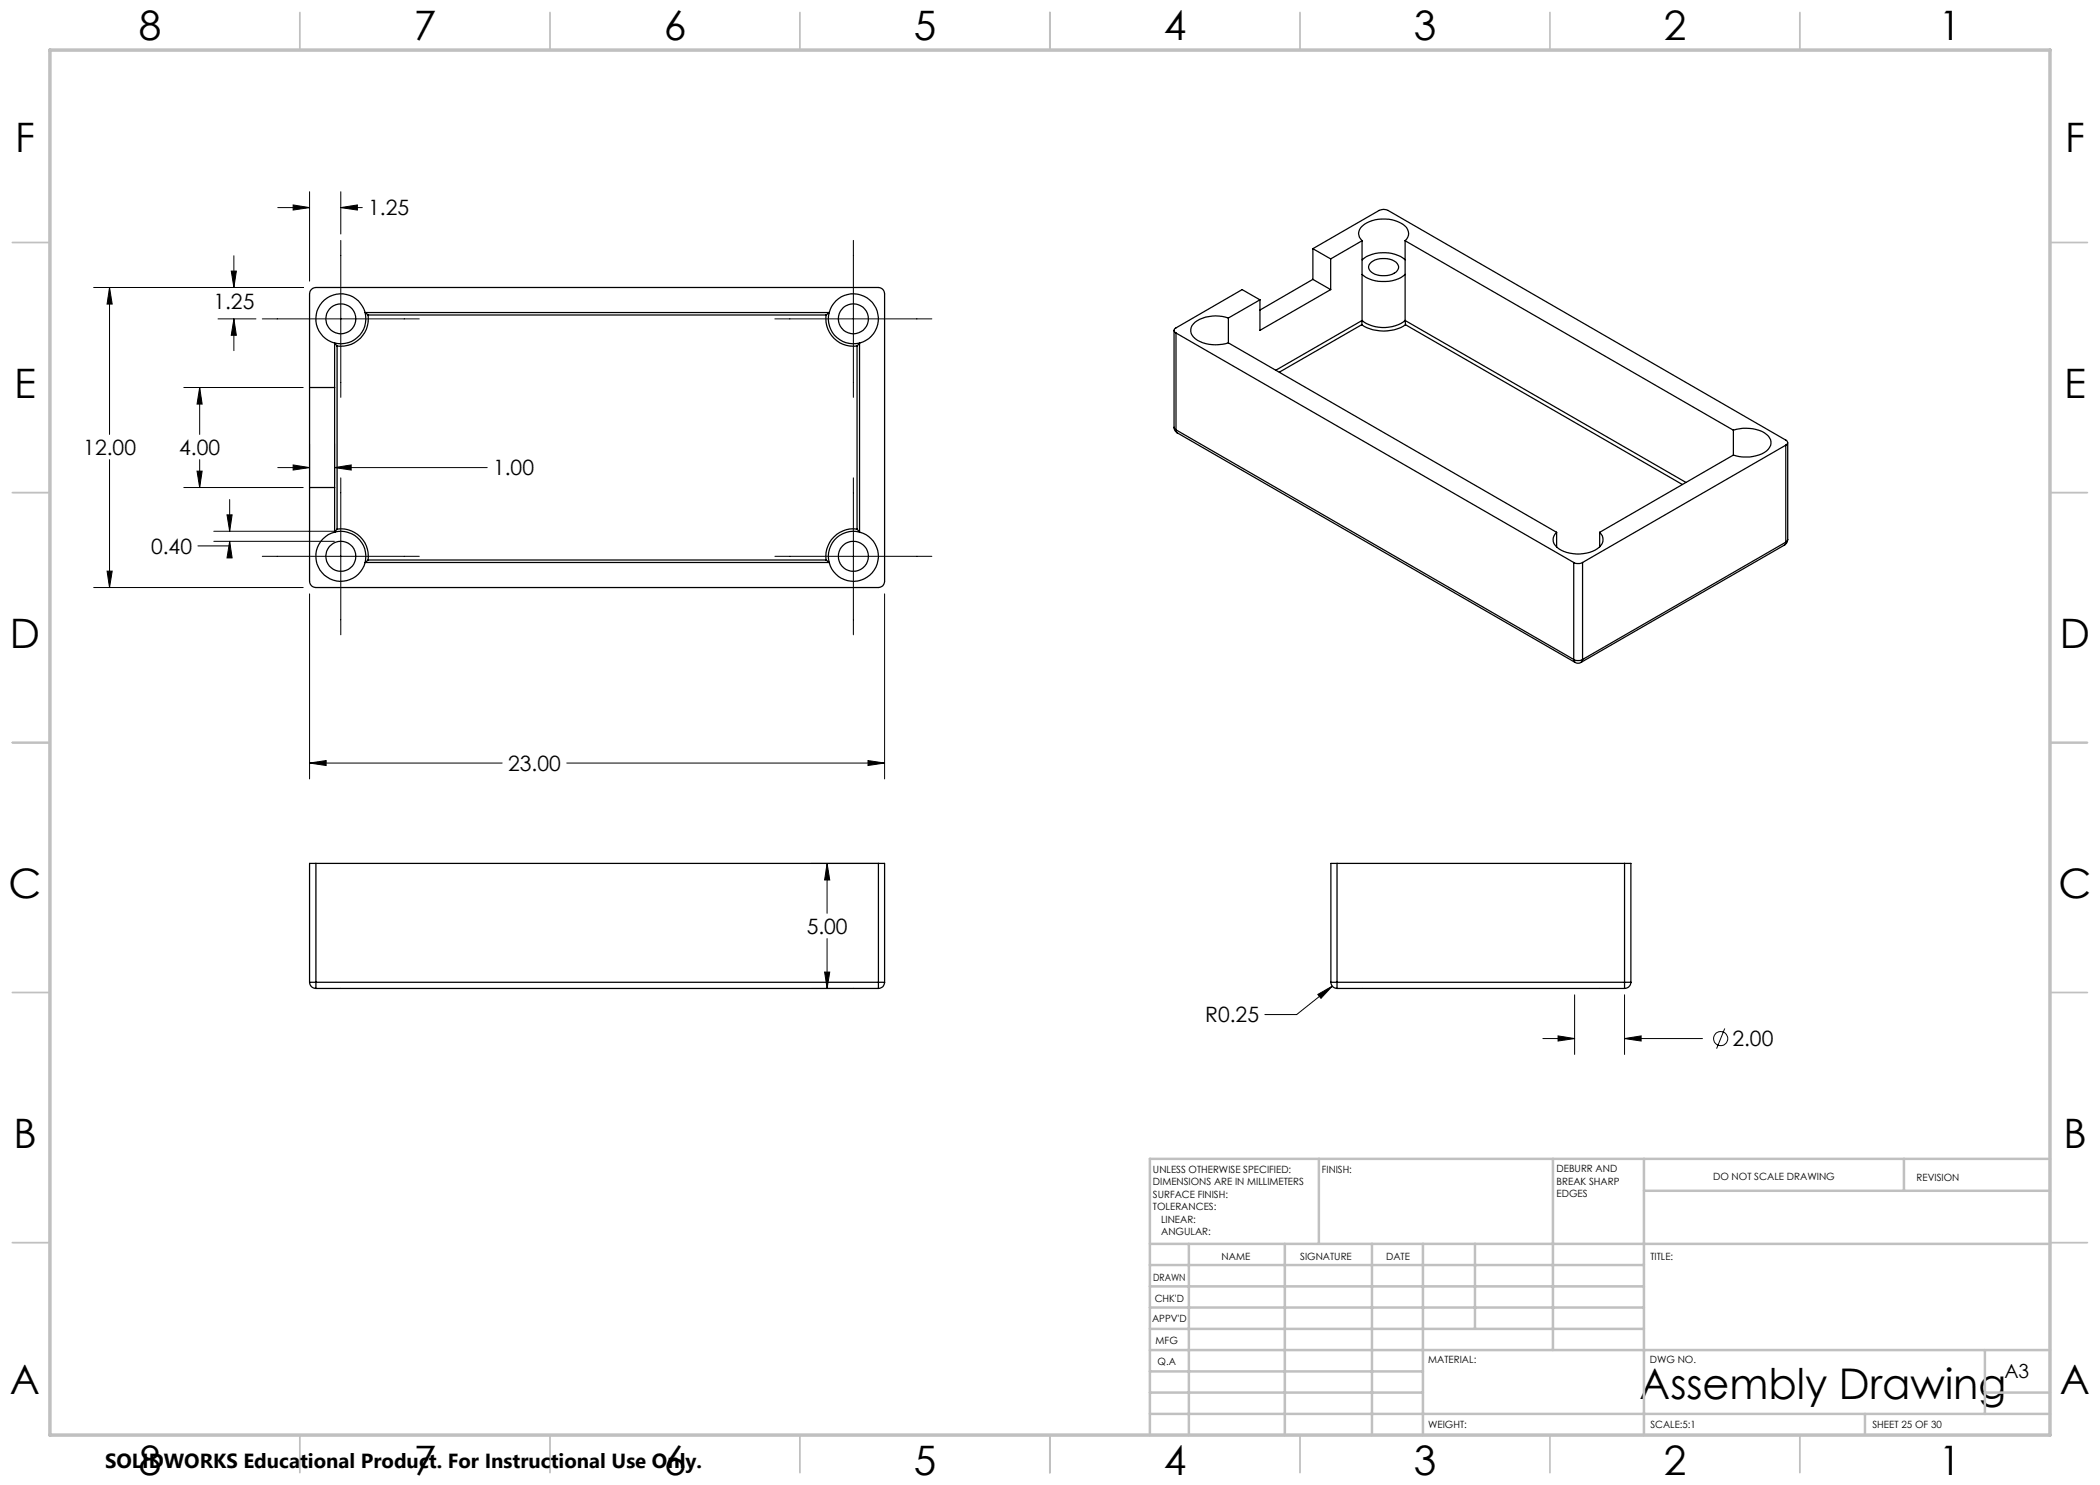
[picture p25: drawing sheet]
<svg xmlns="http://www.w3.org/2000/svg" width="420mm" height="297mm" viewBox="0 0 420 297" stroke-linecap="round" stroke-linejoin="round" font-family="sans-serif">
<defs><g id="words">
<text font-size="8.5" x="327.9" y="279.7">Assembly Drawing</text>
<g font-size="8.1">
<text x="27.7" y="8">8</text>
<text x="82.7" y="8">7</text>
<text x="132.7" y="8">6</text>
<text x="182.7" y="8">5</text>
<text x="232.7" y="8">4</text>
<text x="282.7" y="8">3</text>
<text x="332.7" y="8">2</text>
<text x="387.7" y="8">1</text>
<text x="3" y="30.4">F</text>
<text x="413" y="30.4">F</text>
<text x="2.8" y="79.6">E</text>
<text x="412.8" y="79.6">E</text>
<text x="2" y="129.6">D</text>
<text x="412" y="129.6">D</text>
<text x="1.7" y="179.6">C</text>
<text x="411.7" y="179.6">C</text>
<text x="2.7" y="229.6">B</text>
<text x="412.7" y="229.6">B</text>
<text x="2" y="278.9">A</text>
<text x="412" y="278.9">A</text>
<text x="27.7" y="295">8</text>
<text x="82.7" y="295">7</text>
<text x="132.7" y="295">6</text>
<text x="182.7" y="295">5</text>
<text x="232.7" y="295">4</text>
<text x="282.7" y="295">3</text>
<text x="332.7" y="295">2</text>
<text x="387.7" y="295">1</text>
</g>
<g font-size="4.2">
<text x="73.6" y="43.1">1.25</text>
<text x="42.7" y="61.8">1.25</text>
<text x="16.7" y="91">12.00</text>
<text x="35.8" y="91">4.00</text>
<text x="98.6" y="95.1">1.00</text>
<text x="30.2" y="110.8">0.40</text>
<text x="101.6" y="154.2">23.00</text>
<text x="161.3" y="186.8">5.00</text>
<text x="241" y="204.5">R0.25</text>
<text x="346.5" y="209.3">2.00</text>
</g>
<text font-size="4.1" x="21" y="293.7">SOLIDWORKS Educational Product. For Instructional Use Only.</text>
<text font-size="3.9" x="400.9" y="275.5">A3</text>
<g font-size="2">
<text x="230.6" y="234.6">UNLESS OTHERWISE SPECIFIED:</text>
<text x="230.6" y="237.1">DIMENSIONS ARE IN MILLIMETERS</text>
<text x="230.6" y="239.6">SURFACE FINISH:</text>
<text x="264.4" y="234.6">FINISH:</text>
<text x="311.3" y="234.5">DEBURR AND</text>
<text x="311.3" y="237">BREAK SHARP</text>
<text x="311.3" y="239.5">EDGES</text>
<text x="342.6" y="236">DO NOT SCALE DRAWING</text>
<text x="383.3" y="236.2">REVISION</text>
<text x="230.6" y="242.1">TOLERANCES:</text>
<text x="232.2" y="244.6">LINEAR:</text>
<text x="232.2" y="247.1">ANGULAR:</text>
<text x="244.3" y="252">NAME</text>
<text x="260" y="251.9">SIGNATURE</text>
<text x="277.2" y="251.9">DATE</text>
<text x="330.1" y="251.9">TITLE:</text>
<text x="230.6" y="256.1">DRAWN</text>
<text x="230.9" y="260.3">CHK'D</text>
<text x="230.4" y="264.4">APPV'D</text>
<text x="231.1" y="268.8">MFG</text>
<text x="231.5" y="273">Q.A</text>
<text x="285.6" y="272.5">MATERIAL:</text>
<text x="330" y="272.5">DWG NO.</text>
<text x="285.6" y="285.5">WEIGHT:</text>
<text x="330.1" y="285.6">SCALE:5:1</text>
<text x="374.5" y="285.6">SHEET 25 OF 30</text>
</g>
</g></defs>
<g fill="none" stroke="#000" stroke-width=".25">
<path d="M62.5 57.7l.7-.2h112.5a1.26 1.26 0 0 1 1.2 1.3v57.5a1.21 1.21 0 0 1-1.2 1.2h-112.5a1.26 1.26 0 0 1-1.3-1.2v-57.5l.2-.7zM252 60l-3.6-2.1-13.2 7.7a.53 .53 0 0 0-.4 .5 .53 .53 0 0 0 .4 .5M252 60l-6.3 3.6M262.6 49.7l13.2-7.6a1.94 1.94 0 0 1 1.8 0l79.6 45.9a.53 .53 0 0 1 .3 .5 .53 .53 0 0 1-.3 .5M262.6 49.7l3.5 2.1M262.6 55.9l3.5 2M262.6 55.9l-10.6 6.1M262.6 49.7v6.2M266.1 51.8v6.1M266.1 57.9l-14.1 8.2v-6.1M272.4 48.2a1.95 1.95 0 0 1 .5-3.3 7.2 7.2 0 0 1 8.4 .6 1.87 1.87 0 0 1-.3 2.7M272.4 52a7.2 7.2 0 0 1 8.6 0"/>
<path d="M272.4 54.9a7.2 7.2 0 0 0 8.6 0M272.4 48.2l-6.3 3.6M272.4 48.2v15.9M274.3 52.4a4.3 4.3 0 0 1 5.1 .3 1.39 1.39 0 0 1-1 2.2 4.3 4.3 0 0 1-4.4-.8 1.12 1.12 0 0 1 .3-1.7zM281 48.2l65.7 37.8M281 48.2v15.9M61.9 77.5h5M66.9 68.6l.5 .6M66.9 68.6v37.8M67.4 69.2v36.6M73 62.5a5 5 0 0 0-8.4-2.3 5 5 0 0 0 2.3 8.4M73 62.5a5 5 0 0 1-6.1 6.1"/>
<path d="M73 62.5l.6 .5M73 62.5h92.8M73.6 63a5.5 5.5 0 0 1-6.2 6.2M73.6 63h91.6M165.2 63a5.5 5.5 0 0 0 6.2 6.2M165.8 62.5a5 5 0 0 1 8.4-2.3 5 5 0 0 1-2.3 8.4M165.8 62.5a5 5 0 0 0 6.1 6.1M165.8 62.5l-.6 .5M171.4 69.2v36.6M171.9 68.6l-.5 .6M171.9 68.6v37.8M234.8 66.1v19.4"/>
<path d="M235.2 66.6l79.5 45.9M235.2 66.6v19.4M245.7 63.6a7.2 7.2 0 0 0-7 1.2 2.04 2.04 0 0 0 .8 3.2 8 8 0 0 0 6.2 .6M245.7 68.6l65.6 37.9M245.7 63.6v5M272.3 64.9a8.2 8.2 0 0 0 8.8 0M272.3 64.9l-16.4 9.5M272.4 64.1l-.1 .8M272.4 64.1a7.2 7.2 0 0 0 8.6 0M272.4 64.1l-17.2 9.9M281 64.1l.1 .8M281 64.1l56.2 32.4"/>
<path d="M281.1 64.9l55.4 32M61.9 97.5h5M234.8 85.5a1.28 1.28 0 0 0 .6 1.1M234.8 85.5l.4 .5M235.2 86l.2 .6M235.2 86l79.5 45.9M235.4 86.6l79.6 45.9M346.7 86a7.2 7.2 0 0 1 7 1.2 2.04 2.04 0 0 1-.8 3.3 7.7 7.7 0 0 1-6.2 .5M346.7 91l-26.8 15.5M346.7 86v5M357.2 89l-40.7 23.5M357.2 89v19.4"/>
<path d="M357.5 88.5v19.4M66.9 106.4a5 5 0 0 0-2.2 8.4 5 5 0 0 0 8.3-2.3M66.9 106.4a5 5 0 0 1 6.1 6.1M67.4 105.8l-.5 .6M67.4 105.8a5.5 5.5 0 0 1 6.2 6.2M73 112.5h92.8M73.6 112l-.6 .5M73.6 112h91.6M165.2 112l.6 .5M171.4 105.8l.5 .6M171.4 105.8a5.5 5.5 0 0 0-6.2 6.2M171.9 106.4a5 5 0 0 1 2.3 8.4 5 5 0 0 1-8.4-2.3"/>
<path d="M171.9 106.4a5 5 0 0 0-6.1 6.1M311.3 106.5a1.96 1.96 0 0 0 .4 3.2 7.4 7.4 0 0 0 8.2-.3 1.91 1.91 0 0 0 0-2.9M311.3 106.5v2.9M314.7 112.5a1.94 1.94 0 0 0 1.8 0M314.7 112.5v19.4M316.5 112.5v19.4M319.9 106.5v2.9M356.9 109l-40.7 23.5M357.2 108.4l-.3 .6M357.2 108.4l-40.7 23.5M357.5 107.9a1.29 1.29 0 0 1-.6 1.1M357.5 107.9l-.3 .5"/>
<path d="M314.7 131.9a1.94 1.94 0 0 0 1.8 0M314.7 131.9l.1 .4 .2 .2M315 132.5a1.17 1.17 0 0 0 1.2 0M316.5 131.9l-.3 .6M63.2 172.7h-1.3v23.8M63.2 172.7v23.8M63.2 172.7h112.5M175.7 172.7h1.2v23.8M175.7 172.7v23.8M267.4 172.7h-1.2v23.8M267.4 172.7h57.5M267.4 172.7v23.8"/>
<path d="M324.9 172.7h1.3v23.8M324.9 172.7v23.8M61.9 196.5h1.3M61.9 196.5a1.26 1.26 0 0 0 1.3 1.2M63.2 196.5v1.2M63.2 196.5h112.5M63.2 197.7h112.5M175.7 196.5v1.2M175.7 196.5h1.2M176.9 196.5a1.21 1.21 0 0 1-1.2 1.2M266.2 196.5a1.21 1.21 0 0 0 1.2 1.2M266.2 196.5h1.2"/>
<path d="M267.4 196.5v1.2M267.4 196.5h57.5M267.4 197.7h57.5M324.9 196.5v1.2M324.9 196.5h1.3M326.2 196.5a1.26 1.26 0 0 1-1.3 1.2"/>
<circle cx="68.2" cy="63.8" r="2.99"/>
<circle cx="170.7" cy="63.8" r="2.99"/>
<circle cx="68.2" cy="111.3" r="3"/>
<circle cx="170.7" cy="111.3" r="3"/>
</g>
<g fill="none" stroke="#000" stroke-width=".2">
<path d="M61.9 38.3v17.9M68.2 38.3v8.5M18.7 57.5h41.9M21.9 57.5l.5 3.3h-1zM21.9 57.5v29.4M46.2 54.2h1.1l-.5 3.3zM46.8 51.1v6.4M55.6 41.5h6.3M58.6 41l3.3 .5-3.3 .5zM68.2 41.5l3.3-.5v1zM68.2 48.1v31.4M68.2 41.5h4.3"/>
<path d="M170.7 48.1v31.4M36.8 77.5h23.8M39.9 77.5l.5 3.3h-1zM39.9 77.5v9.4M43.6 63.8h7.6M46.8 63.8l.5 3.3h-1.1zM46.8 63.8v6.3M52.5 63.8h31.4M155 63.8h31.4M21.9 91.9v25.6M36.8 97.5h23.8M39.4 94.2h1l-.5 3.3z"/>
<path d="M39.9 91.9v5.6M45.9 99.9v6.4M55.6 93.5h6.3M58.6 93l3.3 .5-3.3 .5zM61.9 88.8v7.9M66.9 93.5l3.3-.5v1zM66.9 88.8v7.9M66.9 93.5h30.5M68.2 95.6v31.4M170.7 95.6v31.4M18.7 117.5h41.9M21.4 114.2h1l-.5 3.3z"/>
<path d="M42.8 106.3h24.1M42.8 108.3h24.1M45.4 103h1l-.5 3.3zM45.9 108.3l.5 3.3h-1zM45.9 108.3v.9h-6.3M52.5 111.3h31.4M61.9 118.8v37M155 111.3h31.4M176.9 118.8v37M61.9 152.6l3.3-.5v1zM61.9 152.6h38.5M113.3 152.6h63.6"/>
<path d="M173.6 152.1l3.3 .5-3.3 .5zM162.2 172.7h13.4M165.4 172.7l.5 3.3h-1zM165.4 172.7v10M162.2 197.7h13.4M164.9 194.4h1l-.5 3.3zM165.4 187.7v10M263.6 198.9l2.9-1.7-2.3 2.5zM266.5 197.2l-7.2 5.7h-6.3M314.9 199v11.9M324.9 199v11.9M308.6 207.7h6.3"/>
<path d="M311.6 207.2l3.3 .5-3.3 .5zM324.9 207.7l3.3-.5v1zM324.9 207.7h15.6M344.9 205.7l-1.6 4"/>
<circle cx="344.1" cy="207.7" r="1.41"/>
</g>
<g fill="none" stroke="#c0c0c0" stroke-width=".35">
<path d="M60 2.5v7.5M110 2.5v7.5M160 2.5v7.5M210 2.5v7.5M260 2.5v7.5M310 2.5v7.5M360 2.5v7.5M2.5 48.5h7.5M410 48.5h7.5M2.5 98.5h7.5M410 98.5h7.5M2.5 148.5h7.5"/>
<path d="M410 148.5h7.5M2.5 198.5h7.5M410 198.5h7.5M2.5 248.5h7.5M410 248.5h7.5M60 287v7.5M110 287v7.5M160 287v7.5M210 287v7.5M260 287v7.5M310 287v7.5M360 287v7.5"/>
</g>
<g fill="none" stroke="#c0c0c0" stroke-width=".5">
<path d="M263.8 231.8v17M310.6 231.8v38.2M328.8 231.8v55.2M328.8 238.2h81.2M380.8 231.8v6.4M410 231.8h-180v55.2M230 248.8h180M230 257.3h98.8M230 253h98.8M237.8 248.8v38.2M257 248.8v38.2M274.4 248.8v38.2"/>
<path d="M284.6 248.8v38.2M295 248.8v17M230 265.8h98.8M230 261.5h98.8M230 278.5h54.6M230 274.3h54.6M230 270h180M397 278.5h13M397 270v12.8M230 282.8h180M373 282.8v4.2"/>
</g>
<path d="M10 10h400v277h-400z" fill="none" stroke="#c0c0c0" stroke-width=".7"/>
<path d="M164.9 194.4h1l-.5 3.3zM165.4 172.7l.5 3.3h-1zM311.6 207.2l3.3 .5-3.3 .5zM324.9 207.7l3.3-.5v1zM263.6 198.9l.6 .8 2.3-2.5zM21.4 114.2h1l-.5 3.3zM21.9 57.5l.5 3.3h-1zM61.9 152.6l3.3-.5v1zM173.6 152.1l3.3 .5-3.3 .5zM68.2 41.5l3.3-.5v1zM58.6 41l3.3 .5-3.3 .5zM46.8 63.8l.5 3.3h-1.1zM46.2 54.2h1.1l-.5 3.3zM58.6 93l3.3 .5-3.3 .5zM66.9 93.5l3.3-.5v1zM45.4 103h1l-.5 3.3zM45.9 108.3l.5 3.3h-1zM39.9 77.5l.5 3.3h-1zM39.4 94.2h1l-.5 3.3z" fill="#000"/>
<use href="#words"/>
</svg>
